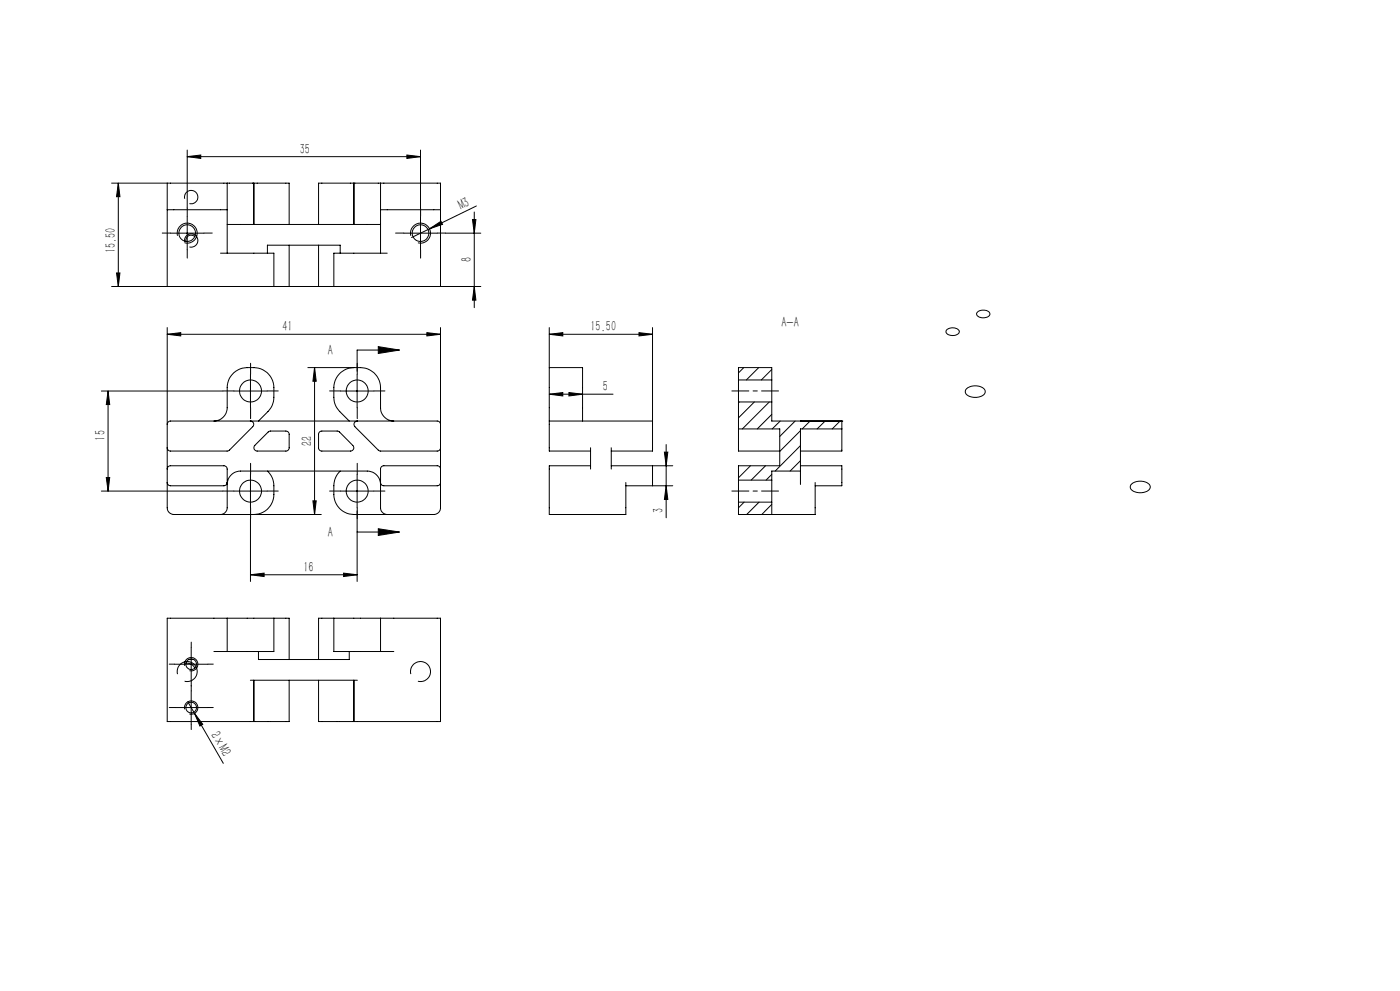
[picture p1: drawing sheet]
<svg xmlns="http://www.w3.org/2000/svg" width="420mm" height="297mm" viewBox="0 0 420 297" stroke-linecap="round" stroke-linejoin="round" font-family="sans-serif">
<defs><g id="words">
<g font-size="4.4">
<text x="89.9" y="46.1">35</text>
<text x="138.3" y="63" transform="rotate(-26 138.3 63)">M3</text>
<text x="34.6" y="75.9" transform="rotate(-90 34.6 75.9)">15.50</text>
<text x="141.4" y="78.4" transform="rotate(-90 141.4 78.4)">8</text>
<text x="84.8" y="99.3">41</text>
<text x="177.2" y="99.3">15.50</text>
<text x="234.5" y="98">A-A</text>
<text x="98.4" y="106.4">A</text>
<text x="180.9" y="117.3">5</text>
<text x="31.6" y="132" transform="rotate(-90 31.6 132)">15</text>
<text x="93.5" y="133.8" transform="rotate(-90 93.5 133.8)">22</text>
<text x="199" y="153.6" transform="rotate(-90 199 153.6)">3</text>
<text x="98.4" y="160.9">A</text>
<text x="91.1" y="171.4">16</text>
<text x="63.1" y="220.3" transform="rotate(60 63.1 220.3)">2×M2</text>
</g>
</g></defs>
<g fill="none" stroke="#000" stroke-width=".3">
<path d="M33.5 54.9h16.7M35.5 54.9l.5 4h-1zM35.5 54.9v31M50.2 54.9h18M50.2 54.9v31M55.4 59.6a2 2 0 0 1 1.8-2.5 2 2 0 0 1 2.2 2.1 2 2 0 0 1-2.6 1.8M56.2 47l4-.5v1zM56.2 45v17.4M56.2 47h70M68.2 54.9h7.9v12.4M68.2 54.9v21M114.2 54.9h18v31h-2.1"/>
<path d="M114.2 54.9h-8v12.4M114.2 54.9v21M122.1 46.5l4.1 .5-4.1 .5zM126.2 45v17.4M50.2 62.9h18M51.2 69.9h10M53.3 70.7a2.99 2.99 0 0 1 2.6-3.8 2.99 2.99 0 0 1 3.2 3.2 2.99 2.99 0 0 1-3.7 2.7M55.4 72.6a2 2 0 0 1 1.8-2.5 2 2 0 0 1 2.2 2.2 2 2 0 0 1-2.6 1.7M56.2 64.9v10M58.4 70.9a1.58 1.58 0 0 0-1.8-.2 1.58 1.58 0 0 0-.8 1.7M66.1 75.9h16.1v10M68.2 67.3h46"/>
<path d="M76.2 67.3v-12.4h10.5v12.4M80.2 75.9v-2.4h21.9v2.4M86.7 73.5v12.4M95.6 73.5v12.4h1M95.6 67.3v-12.4h10.6v12.4M114.2 62.9h18M116.2 75.9h-16v10h6M121.1 69.9h10.1M123.3 70.7a2.99 2.99 0 0 1 2.6-3.8 2.99 2.99 0 0 1 3.2 3.2 2.99 2.99 0 0 1-3.7 2.7M126.2 64.9v10M128.9 68.6l3.4-2.3 .5 .9zM128.9 68.6l-5.4 2.6"/>
<path d="M133.7 69.9h10.6M141.7 65.8h1.1l-.5 4.1zM142.3 63.5v28.7M142.9 61.7l-14 6.9M33.5 85.9h16.7M35 81.8h1l-.5 4.1zM50.2 98.2v54a1.99 1.99 0 0 0 1.9 2h44.3M50.2 85.9h32M82.2 85.9h4.5M86.7 85.9h57.6M128.1 99.7l4.1 .5-4.1 .5zM132.2 98.2v54a1.99 1.99 0 0 1-2.1 2h-23.9a6 6 0 0 1-6-6v-2.6a6 6 0 0 1 1.9-4.4"/>
<path d="M142.3 85.9l.5 4.1h-1.1zM164.8 98.2v12M191.7 99.7l4.1 .5-4.1 .5zM195.8 98.2v28M284.2 98.7a2.43 2.43 0 0 1 3.6 .7 2.32 2.32 0 0 1-4 0zM293.2 93.6a2.49 2.49 0 0 1 3.8 .4 2.2 2.2 0 0 1-3.3 1l-.6-.6zM30.4 117.2h36.5M32.4 117.2v30M32.4 117.2l.5 4h-1zM50.2 100.2l4-.5v1zM50.2 100.2h82M70.2 117.2h10"/>
<path d="M75.1 112.2v10M92.4 110.2h15.8a6 6 0 0 1 6 6v6a4 4 0 0 0 3.9 4M94.4 110.2v44M94.4 110.2l.5 4.1h-1zM102.2 117.2h9.9M106.2 110.2a6 6 0 0 0-6 6v2.9a6 6 0 0 0 1.7 4.2l2.9 2.9M107.1 112.2v10M113.5 103.9l6.3 1-6.3 1zM119.8 104.9h-12.7v6.4M164.8 118.1l4-.5v1.1zM164.8 118.1h19.1M164.8 100.2l4-.5v1z"/>
<path d="M164.8 100.2h31M164.8 110.2h10v16M164.8 110.2v16M170.7 117.6l4.1 .5-4.1 .6zM221.5 113.9v6.6M221.5 113.9v-3.7h10v3.7M221.5 113.9h10M223.1 110.2l-1.6 1.6M227.6 110.2l-3.7 3.7M231.5 113.9v6.6M231.5 110.7l-3.1 3.2M290 116.5a4 4 0 0 1 5.5 .5 1.89 1.89 0 0 1-2.1 2 3.1 3.1 0 0 1-3.8-1.6z"/>
<path d="M50.2 127.2a.96 .96 0 0 1 1-1h80a.96 .96 0 0 1 1 1M64.2 126.2a4 4 0 0 0 4-4v-6a6.1 6.1 0 0 1 6-6 6.7 6.7 0 0 1 7.3 3.2l.3 .6a10.8 10.8 0 0 1 .4 5.1 6 6 0 0 1-1.8 4.2l-2.9 2.9M75.1 126.2a.97 .97 0 0 1 1 .6 .97 .97 0 0 1-.3 1.1l-7 7.1-.5 .2h-17.1a.96 .96 0 0 1-1-1M76.4 133.5l4.4-4.2 5-.1a.96 .96 0 0 1 .9 1v4a.96 .96 0 0 1-.9 1h-8.6a.99 .99 0 0 1-1-.6 .99 .99 0 0 1 .2-1.1zM95.8 129.5l.8-.3 4.9 .1 4.3 4.2a.97 .97 0 0 1 .3 1.1 .97 .97 0 0 1-1 .6h-8.5a.96 .96 0 0 1-1-1v-4.2zM107.2 126.2a.99 .99 0 0 0-.9 .6 .99 .99 0 0 0 .2 1.1l7.5 7.3h17.2a.96 .96 0 0 0 1-1M164.8 126.2v9h12.4M164.8 126.2h31M177.2 139.6h-12.4v14.6h22.9v-9.6M177.2 134.2v6.4M183.4 134.2v6.4M195.8 126.2v9h-12.4"/>
<path d="M195.8 139.6v6M199.3 135.5h1l-.5 4.1zM199.8 133.2v22M201.8 139.6h-18.4M221.5 120.5v14.7h12.4M221.5 128.5h12.4v11.1h-12.4v4.3M221.5 120.5h10M221.8 120.5l-.3 .3M225.1 139.6l-3.6 3.6M226.3 120.5l-4.8 4.7M229.7 139.6l-4.3 4.3M230.8 120.5l-8.1 8"/>
<path d="M231.5 120.5v5.7h21.1M231.5 124.2l-4.3 4.3M234.1 126.2l-2.4 2.3M238.5 126.2l-4.6 4.6M240.1 126.2h.1M240.1 139.6h12.5v6h-8.1M240.1 138.1l-3.1 3.1M240.1 129.1l-6.2 6.2M240.1 133.6l-7.5 7.6M243 126.2l-2.3 2.3M247.5 126.2l-2.4 2.3M252 126.2l-2.3 2.3"/>
<path d="M252.6 126.2h.1M252.6 126.2v9h-12.5M252.6 128.5h-12.5v12.7M30.4 147.2h36.5M31.9 143.1h1l-.5 4.1zM50.2 144.6a.96 .96 0 0 0 1 1h16a.96 .96 0 0 0 1-1M50.2 140.6a.96 .96 0 0 1 1-1h16a.96 .96 0 0 1 1 1v11.6a2.05 2.05 0 0 1-2.1 2M68.2 145.2a4 4 0 0 1 3.9-4h38.1a4 4 0 0 1 4 4M70.2 147.2h10M75.1 155.5v18.8M75.1 142.2v10M80.2 141.2a5.9 5.9 0 0 1 2 4.4 9.2 9.2 0 0 1-.7 5.4 6 6 0 0 1-5.3 3.2"/>
<path d="M93.9 150.1h1l-.5 4.1zM102.2 147.2h9.9M107.1 142.2v10M107.1 153.1v21.2M107.1 159.5h12.7M113.5 158.5l6.3 1-6.3 1zM114.2 144.6a.96 .96 0 0 0 .9 1h16.1a.96 .96 0 0 0 1-1M132.2 140.6a.96 .96 0 0 0-1-1h-16.1a.96 .96 0 0 0-.9 1v11.6a2.05 2.05 0 0 0 2 2M199.8 145.6l.5 4.1h-1zM201.8 145.6h-14.1M221.5 143.9v6.6M221.5 143.9h10"/>
<path d="M221.5 150.5h10M223.2 150.5l-1.7 1.7M227.7 150.5l-3.7 3.7M231.5 143.9v6.6M231.5 151.2l-3 3M231.5 142.2l-1.7 1.7M231.5 150.5v3.7M240.1 141.2v4M240.1 141.2h-8.6v2.7M244.5 144.6v9.6h-23v-3.7M339.4 145.2a4 4 0 0 1 5.6 .4 1.89 1.89 0 0 1-2.1 2 3.1 3.1 0 0 1-3.8-1.6zM75.1 172.3l4.1-.5v1z"/>
<path d="M75.1 172.3h32M103.1 171.8l4 .5-4 .5zM52.4 199.1h10M55.4 199.6a2 2 0 0 1 1.8-2.5 2 2 0 0 1 2.2 2.2 2 2 0 0 1-2.6 1.7M55.8 198.8l1.6 .3 1 1.1M56.6 197.7h1.5M57.4 194.1v10M64.2 195.3h4M68.2 185.3h14M68.2 185.3h-18v30.9h25.9v-12.3M68.2 185.3v10M77.5 195.3v2.4h27.3v-2.4"/>
<path d="M82.2 185.3v10h-14M82.2 185.3h4.5v12.4M100.2 185.3h14M100.2 185.3v10h14M100.2 185.3h-4.6v12.4M114.2 185.3h18v30.9h-26v-12.3M114.2 195.3h3.9M114.2 185.3v10M52.4 212.1h10M53.3 202a2.99 2.99 0 0 1 2.6-3.7 2.99 2.99 0 0 1 3.2 3.2 2.99 2.99 0 0 1-3.7 2.6M55.4 212.6a2 2 0 0 1 1.8-2.5 2 2 0 0 1 2.2 2.1 2 2 0 0 1-2.6 1.8M56.3 210.3l2 3.5"/>
<path d="M57.4 207.1v10M58.3 213.8l2.5 3.3-.8 .5zM58.3 213.8l8.7 15M75.1 203.9h32.1M76.2 203.9v12.3h10.5v-12.3M95.6 203.9v12.3h10.6v-12.3M123.3 202a2.99 2.99 0 0 1 2.6-3.7 2.99 2.99 0 0 1 3.2 3.2 2.99 2.99 0 0 1-3.7 2.6"/>
<circle cx="56.2" cy="69.9" r="2.5"/>
<circle cx="126.2" cy="69.9" r="2.5"/>
<circle cx="75.2" cy="117.2" r="3.3"/>
<circle cx="107.2" cy="117.2" r="3.3"/>
<circle cx="75.2" cy="147.2" r="3.3"/>
<circle cx="107.2" cy="147.2" r="3.3"/>
<circle cx="57.4" cy="199.1" r="1.6"/>
<circle cx="57.4" cy="212.1" r="1.61"/>
</g>
<g fill="none" stroke="#000" stroke-width=".3" stroke-dasharray="30.5 1.3 1.3 1.3">
<path d="M51.2 69.9h-2.5M56.2 64.9v-2.5M56.2 74.9v2.5M61.2 69.9h2.5M121.2 69.9h-2.5M126.2 64.9v-2.5M126.2 74.9v2.5M131.2 69.9h2.5M70.2 117.2h-3.3M75.2 112.2v-3.3M80.2 117.2h3.3M102.2 117.2h-3.3"/>
<path d="M107.2 112.2v-3.3M112.2 117.2h3.3M75.2 122.2v3.3M107.2 122.2v3.3M70.2 147.2h-3.3M75.2 142.2v-3.3M75.2 152.2v3.3M80.2 147.2h3.3M102.2 147.2h-3.3M107.2 142.2v-3.3M107.2 152.2v3.3M112.2 147.2h3.3"/>
<path d="M52.4 199h-1.6M57.4 194v-1.6M62.4 199h1.6M52.4 212h-1.6M57.4 207v-1.6M57.4 217v1.6M57.4 204v1.6M62.4 212h1.6"/>
</g>
<path d="M233.6 117.2h-14M233.6 147.2h-14" fill="none" stroke="#000" stroke-width=".3" stroke-dasharray="30.5 1.3 1.3 1.3" stroke-dashoffset="25.4"/>
<g fill="#000">
<path d="M128.9 68.6l3.4-2.3 .5 .9zM58.3 213.8l2.5 3.3-.8 .5z"/>
<path d="M122.1 46.5l4.1 .5-4.1 .5zM56.2 47l4-.5v1z"/>
<path d="M141.7 65.8h1.1l-.5 4.1zM142.3 85.9l.5 4.1h-1.1zM35.5 54.9l.5 4h-1zM35 81.8h1l-.5 4.1z"/>
<path d="M50.2 100.2l4-.5v1zM128.1 99.7l4.1 .5-4.1 .5z"/>
<path d="M94.4 110.2l.5 4.1h-1zM93.9 150.1h1l-.5 4.1z"/>
<path d="M113.5 103.9l6.3 1-6.3 1zM113.5 158.5l6.3 1-6.3 1z"/>
<path d="M164.8 100.2l4-.5v1zM191.7 99.7l4.1 .5-4.1 .5z"/>
<path d="M170.7 117.6l4.1 .5-4.1 .6zM164.8 118.1l4-.5v1.1z"/>
<path d="M31.9 143.1h1l-.5 4.1zM32.4 117.2l.5 4h-1zM199.8 145.6l.5 4.1h-1zM199.3 135.5h1l-.5 4.1z"/>
<path d="M75.1 172.3l4.1-.5v1zM103.1 171.8l4 .5-4 .5z"/>
</g>
<use href="#words"/>
</svg>
